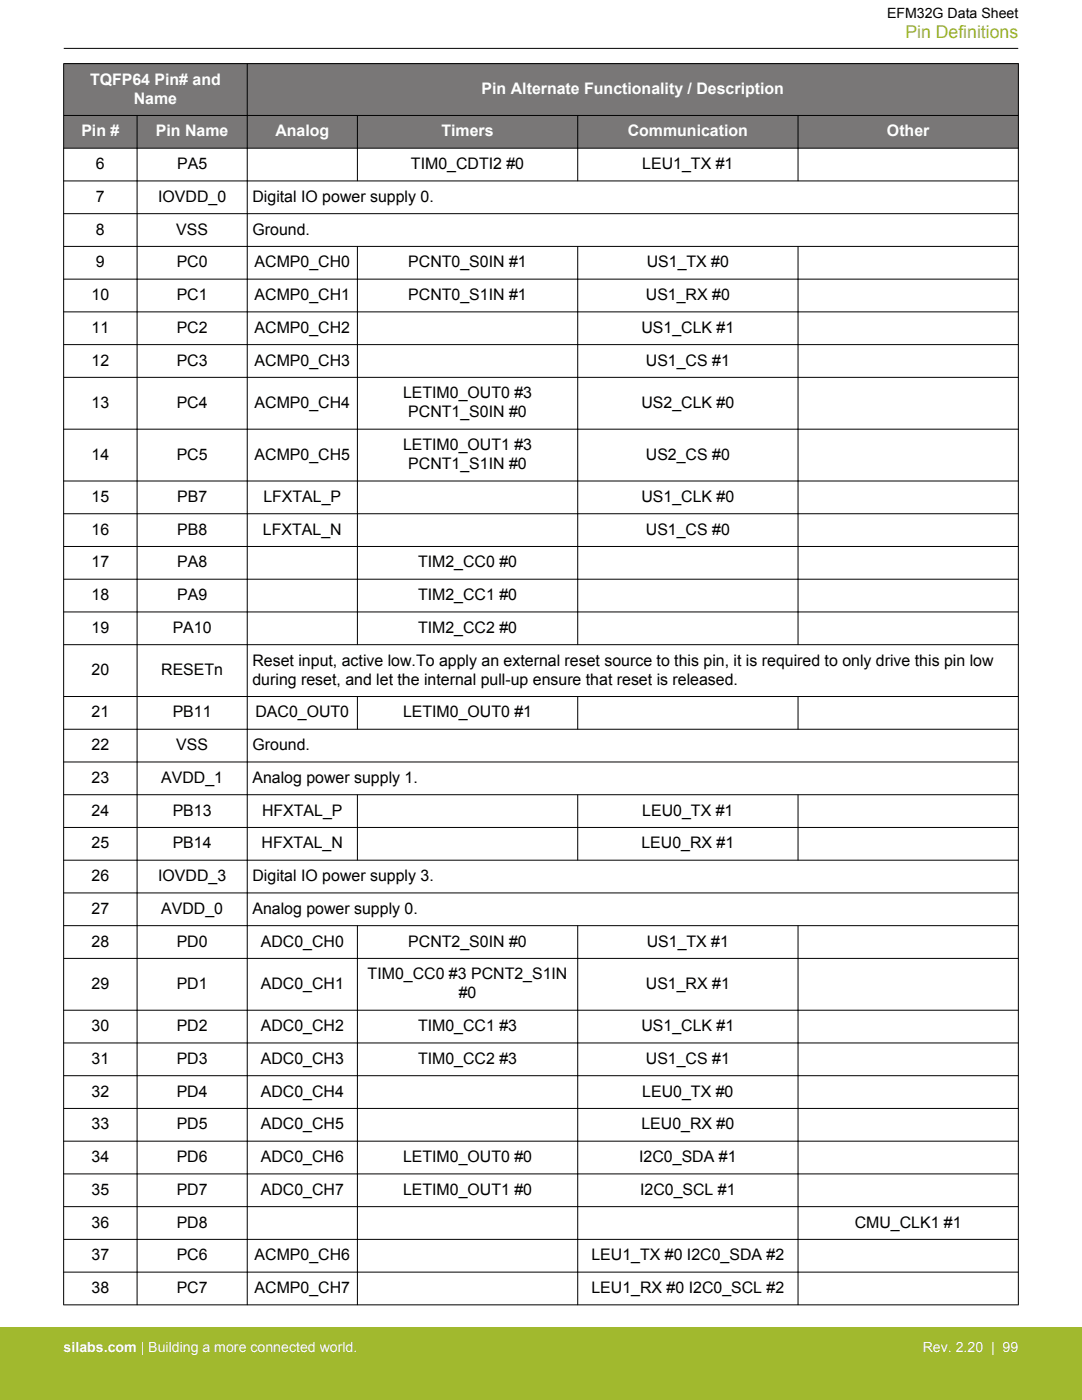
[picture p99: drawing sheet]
<svg xmlns="http://www.w3.org/2000/svg" width="216mm" height="279mm" viewBox="0 0 216 279" stroke-linecap="round" stroke-linejoin="round" font-family="sans-serif">
<defs><g id="words">
<text font-size="3.5" fill="#a1b92e" x="180.7" y="7.5">Pin Definitions</text>
<g font-size="3.2" fill="#fff">
<text x="18" y="16.9">TQFP64 Pin# and</text>
<text x="26.7" y="20.7">Name</text>
<text x="96.1" y="18.8">Pin Alternate Functionality / Description</text>
<text x="16.2" y="27.2">Pin #</text>
<text x="31.1" y="27.2">Pin Name</text>
<text x="54.9" y="27.2">Analog</text>
<text x="88.1" y="27.2">Timers</text>
<text x="125.3" y="27.2">Communication</text>
<text x="177" y="27.2">Other</text>
</g>
<g font-size="3.2">
<text x="19.1" y="33.8">6</text>
<text x="35.3" y="33.8">PA5</text>
<text x="82" y="33.8">TIM0_CDTI2 #0</text>
<text x="128.2" y="33.8">LEU1_TX #1</text>
<text x="19.1" y="40.3">7</text>
<text x="31.6" y="40.3">IOVDD_0</text>
<text x="50.4" y="40.3">Digital IO power supply 0.</text>
<text x="19.1" y="46.8">8</text>
<text x="35.2" y="46.8">VSS</text>
<text x="50.4" y="46.8">Ground.</text>
<text x="19.1" y="53.4">9</text>
<text x="35.3" y="53.4">PC0</text>
<text x="50.8" y="53.4">ACMP0_CH0</text>
<text x="81.5" y="53.4">PCNT0_S0IN #1</text>
<text x="129.1" y="53.4">US1_TX #0</text>
<text x="18.3" y="59.9">10</text>
<text x="35.3" y="59.9">PC1</text>
<text x="50.8" y="59.9">ACMP0_CH1</text>
<text x="81.5" y="59.9">PCNT0_S1IN #1</text>
<text x="128.9" y="59.9">US1_RX #0</text>
<text x="18.3" y="66.4">11</text>
<text x="35.3" y="66.4">PC2</text>
<text x="50.8" y="66.4">ACMP0_CH2</text>
<text x="128" y="66.4">US1_CLK #1</text>
<text x="18.3" y="73">12</text>
<text x="35.3" y="73">PC3</text>
<text x="50.8" y="73">ACMP0_CH3</text>
<text x="128.9" y="73">US1_CS #1</text>
<text x="18.3" y="81.4">13</text>
<text x="35.3" y="81.4">PC4</text>
<text x="50.8" y="81.4">ACMP0_CH4</text>
<text x="80.4" y="79.5">LETIM0_OUT0 #3</text>
<text x="81.5" y="83.3">PCNT1_S0IN #0</text>
<text x="128" y="81.4">US2_CLK #0</text>
<text x="80.4" y="89.8">LETIM0_OUT1 #3</text>
<text x="18.3" y="91.7">14</text>
<text x="35.3" y="91.7">PC5</text>
<text x="50.8" y="91.7">ACMP0_CH5</text>
<text x="81.5" y="93.6">PCNT1_S1IN #0</text>
<text x="128.9" y="91.7">US2_CS #0</text>
<text x="18.3" y="100.2">15</text>
<text x="35.3" y="100.2">PB7</text>
<text x="52.6" y="100.2">LFXTAL_P</text>
<text x="128" y="100.2">US1_CLK #0</text>
<text x="18.3" y="106.7">16</text>
<text x="35.3" y="106.7">PB8</text>
<text x="52.5" y="106.7">LFXTAL_N</text>
<text x="128.9" y="106.7">US1_CS #0</text>
<text x="18.3" y="113.2">17</text>
<text x="35.3" y="113.2">PA8</text>
<text x="83.4" y="113.2">TIM2_CC0 #0</text>
<text x="18.3" y="119.8">18</text>
<text x="35.3" y="119.8">PA9</text>
<text x="83.4" y="119.8">TIM2_CC1 #0</text>
<text x="18.3" y="126.3">19</text>
<text x="34.5" y="126.3">PA10</text>
<text x="83.4" y="126.3">TIM2_CC2 #0</text>
<text x="18.3" y="134.7">20</text>
<text x="32.2" y="134.7">RESETn</text>
<text x="50.4" y="132.8">Reset input, active low.To apply an external reset source to this pin, it is required to only drive this pin low</text>
<text x="50.4" y="136.7">during reset, and let the internal pull-up ensure that reset is released.</text>
<text x="18.3" y="143.2">21</text>
<text x="34.5" y="143.2">PB11</text>
<text x="51" y="143.2">DAC0_OUT0</text>
<text x="80.4" y="143.2">LETIM0_OUT0 #1</text>
<text x="18.3" y="149.7">22</text>
<text x="35.2" y="149.7">VSS</text>
<text x="50.4" y="149.7">Ground.</text>
<text x="18.3" y="156.3">23</text>
<text x="32.2" y="156.3">AVDD_1</text>
<text x="50.4" y="156.3">Analog power supply 1.</text>
<text x="18.3" y="162.8">24</text>
<text x="34.5" y="162.8">PB13</text>
<text x="52.3" y="162.8">HFXTAL_P</text>
<text x="128.2" y="162.8">LEU0_TX #1</text>
<text x="18.3" y="169.3">25</text>
<text x="34.5" y="169.3">PB14</text>
<text x="52.2" y="169.3">HFXTAL_N</text>
<text x="128" y="169.3">LEU0_RX #1</text>
<text x="18.3" y="175.9">26</text>
<text x="31.6" y="175.9">IOVDD_3</text>
<text x="50.4" y="175.9">Digital IO power supply 3.</text>
<text x="18.3" y="182.4">27</text>
<text x="32.2" y="182.4">AVDD_0</text>
<text x="50.4" y="182.4">Analog power supply 0.</text>
<text x="18.3" y="188.9">28</text>
<text x="35.3" y="188.9">PD0</text>
<text x="52" y="188.9">ADC0_CH0</text>
<text x="81.5" y="188.9">PCNT2_S0IN #0</text>
<text x="129.1" y="188.9">US1_TX #1</text>
<text x="18.3" y="197.4">29</text>
<text x="35.3" y="197.4">PD1</text>
<text x="52" y="197.4">ADC0_CH1</text>
<text x="73.4" y="195.5">TIM0_CC0 #3 PCNT2_S1IN</text>
<text x="128.9" y="197.4">US1_RX #1</text>
<text x="91.5" y="199.3">#0</text>
<text x="18.3" y="205.8">30</text>
<text x="35.3" y="205.8">PD2</text>
<text x="52" y="205.8">ADC0_CH2</text>
<text x="83.4" y="205.8">TIM0_CC1 #3</text>
<text x="128" y="205.8">US1_CLK #1</text>
<text x="18.3" y="212.3">31</text>
<text x="35.3" y="212.3">PD3</text>
<text x="52" y="212.3">ADC0_CH3</text>
<text x="83.4" y="212.3">TIM0_CC2 #3</text>
<text x="128.9" y="212.3">US1_CS #1</text>
<text x="18.3" y="218.9">32</text>
<text x="35.3" y="218.9">PD4</text>
<text x="52" y="218.9">ADC0_CH4</text>
<text x="128.2" y="218.9">LEU0_TX #0</text>
<text x="18.3" y="225.4">33</text>
<text x="35.3" y="225.4">PD5</text>
<text x="52" y="225.4">ADC0_CH5</text>
<text x="128" y="225.4">LEU0_RX #0</text>
<text x="18.3" y="231.9">34</text>
<text x="35.3" y="231.9">PD6</text>
<text x="52" y="231.9">ADC0_CH6</text>
<text x="80.4" y="231.9">LETIM0_OUT0 #0</text>
<text x="127.6" y="231.9">I2C0_SDA #1</text>
<text x="18.3" y="238.5">35</text>
<text x="35.3" y="238.5">PD7</text>
<text x="52" y="238.5">ADC0_CH7</text>
<text x="80.4" y="238.5">LETIM0_OUT1 #0</text>
<text x="127.7" y="238.5">I2C0_SCL #1</text>
<text x="18.3" y="245">36</text>
<text x="35.3" y="245">PD8</text>
<text x="170.5" y="245">CMU_CLK1 #1</text>
<text x="18.3" y="251.5">37</text>
<text x="35.3" y="251.5">PC6</text>
<text x="50.8" y="251.5">ACMP0_CH6</text>
<text x="118" y="251.5">LEU1_TX #0 I2C0_SDA #2</text>
<text x="18.3" y="258.1">38</text>
<text x="35.3" y="258.1">PC7</text>
<text x="50.8" y="258.1">ACMP0_CH7</text>
<text x="118" y="258.1">LEU1_RX #0 I2C0_SCL #2</text>
</g>
<text font-size="2.8" x="177" y="3.5">EFM32G Data Sheet</text>
<g font-size="2.8" fill="#fff">
<text x="12.7" y="269.9">silabs.com | Building a more connected world.</text>
<text x="184.1" y="269.9">Rev. 2.20 | 99</text>
</g>
</g></defs>
<g fill="#797777">
<path d="M12.7 12.7h190.5v16.9h-190.5z" fill-rule="evenodd"/>
<path d="M12.7 12.7h190.5v10.3h-190.5z" fill-rule="evenodd"/>
<path d="M12.7 23h190.5v6.6h-190.5z" fill-rule="evenodd"/>
</g>
<g fill="none" stroke="#000" stroke-width=".2">
<path d="M12.7 12.7h190.5M12.7 12.7v247.8M12.7 9.7h190.5M49.3 12.7v247.8M203.2 12.7v247.8M12.7 23h190.5M12.7 29.6h190.5M12.7 36.1h190.5M27.4 23v237.5M71.3 23v13.2M115.3 23v13.2M159.2 23v13.2"/>
<path d="M12.7 42.6h190.5M12.7 49.2h190.5M12.7 55.7h190.5M71.3 49.1v79.6M115.3 49.1v79.6M159.2 49.1v79.6M12.7 62.2h190.5M12.7 68.8h190.5M12.7 75.3h190.5M12.7 85.7h190.5M12.7 96h190.5M12.7 102.5h190.5"/>
<path d="M12.7 109.1h190.5M12.7 115.6h190.5M12.7 122.1h190.5M12.7 128.7h190.5M12.7 139h190.5M71.3 139v6.6M115.3 139v6.6M159.2 139v6.6M12.7 145.5h190.5M12.7 152.1h190.5M12.7 158.6h190.5M71.3 158.6v13.1"/>
<path d="M115.3 158.6v13.1M159.2 158.6v13.1M12.7 165.1h190.5M12.7 171.7h190.5M12.7 178.2h190.5M12.7 184.7h190.5M12.7 191.3h190.5M71.3 184.7v75.8M115.3 184.7v75.8M159.2 184.7v75.8M12.7 201.6h190.5M12.7 208.1h190.5"/>
<path d="M12.7 214.7h190.5M12.7 221.2h190.5M12.7 227.7h190.5M12.7 234.3h190.5M12.7 240.8h190.5M12.7 247.3h190.5M12.7 253.9h190.5M12.7 260.4h190.5"/>
</g>
<path d="M0 264.9h215.9v14.5h-215.9z" fill="#a1b92e"/>
<use href="#words"/>
</svg>
